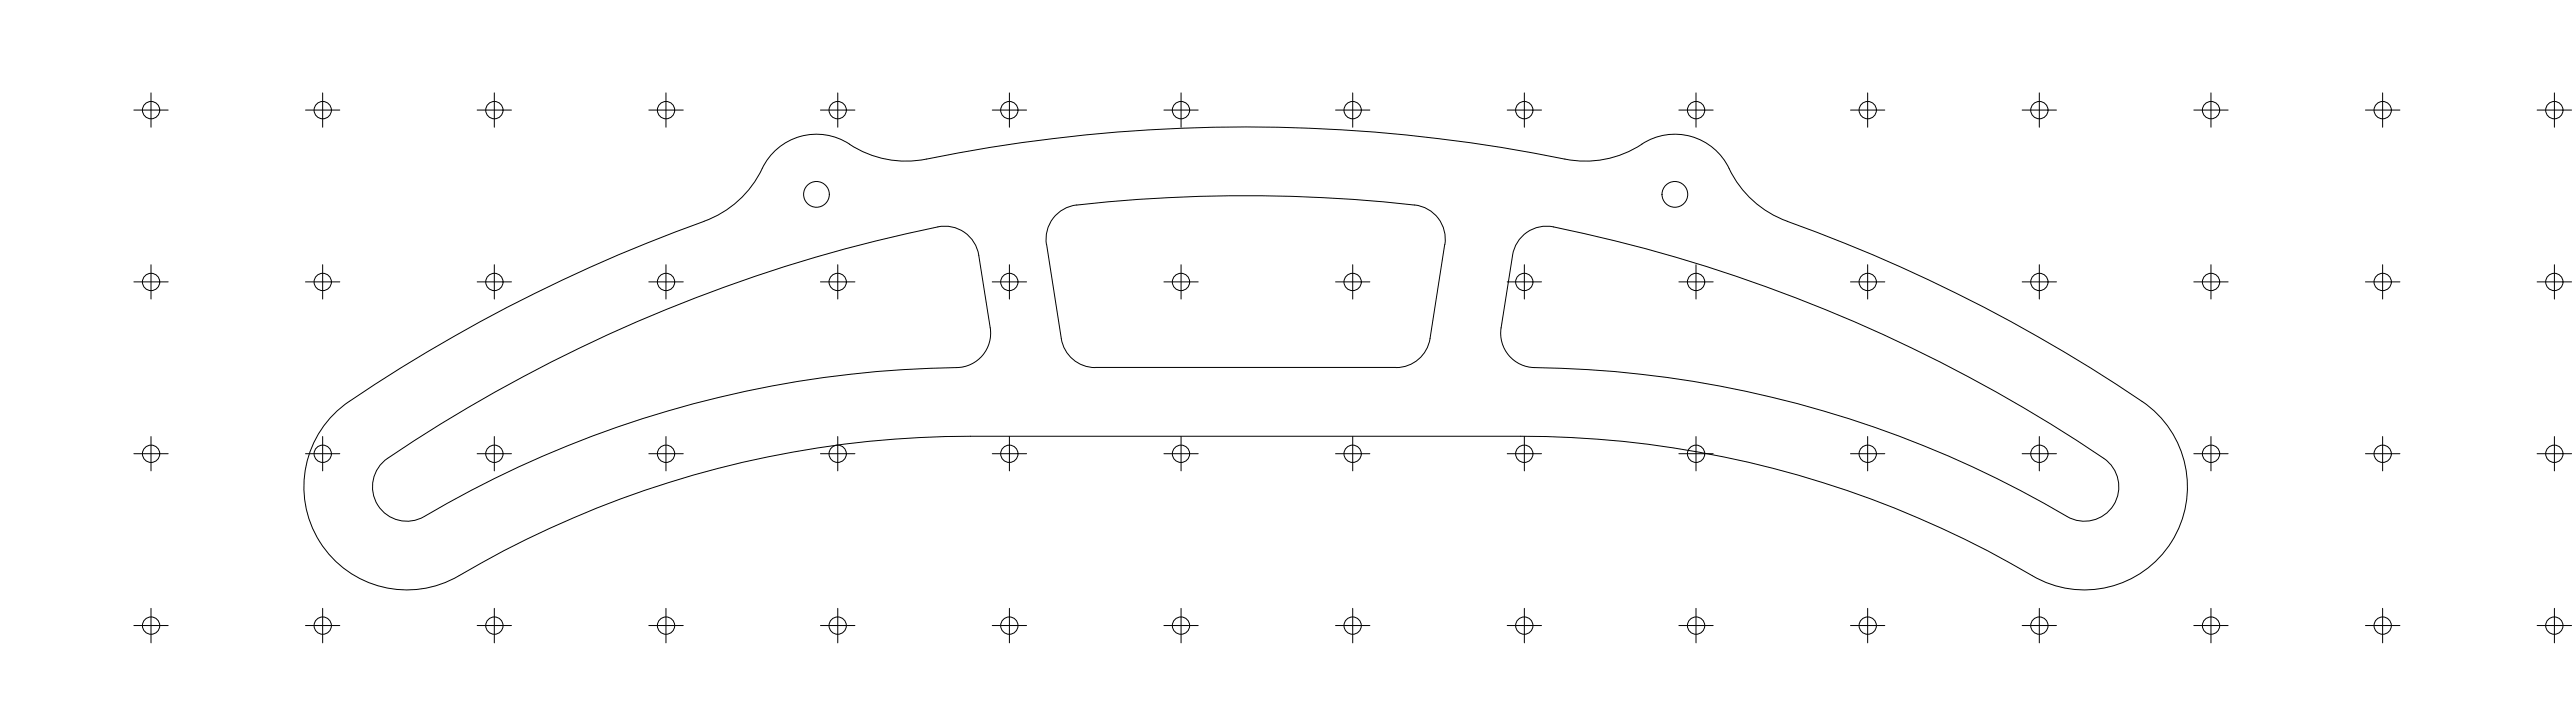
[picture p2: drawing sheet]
<svg xmlns="http://www.w3.org/2000/svg" width="1500mm" height="420mm" viewBox="0 0 1500 420" stroke-linecap="round" stroke-linejoin="round" font-family="sans-serif">
<!-- layer: Visible (ISO) -->
<g fill="none" stroke="#000" stroke-width=".58">
<path d="M495 84a60 60 0 0 0 45 9 943 943 0 0 1 378 1 60 60 0 0 0 38-10M495 84a36 36 0 0 0-53 18 60 60 0 0 1-32 27 936 936 0 0 0-206 105M956 84a36 36 0 0 1 53 18 60 60 0 0 0 32 27 921 921 0 0 1 210 107 60 60 0 0 1 13 81 60 60 0 0 1-80 18 587 587 0 0 0-298-81h-321a589 589 0 0 0-301 83 60 60 0 0 1-79-23 60 60 0 0 1 18-80M627 119a20 20 0 0 0-17 23M627 119a889 889 0 0 1 197 0M824 119a20 20 0 0 1 18 23M887 138a20 20 0 0 1 18-6 886 886 0 0 1 323 137 20 20 0 0 1 2 26 20 20 0 0 1-26 6 635 635 0 0 0-314-88 20 20 0 0 1-16-22l7-42a20 20 0 0 1 6-11zM610 142l8 55a20 20 0 0 0 20 17M842 142l-9 55a20 20 0 0 1-20 17M557 214a20 20 0 0 0 20-23l-7-42a20 20 0 0 0-24-17 886 886 0 0 0-323 137 20 20 0 0 0-2 26 20 20 0 0 0 26 6 628 628 0 0 1 310-87M638 214h175"/>
<circle cx="476" cy="113" r="7"/>
<circle cx="976" cy="113" r="7"/>
</g>
<!-- layer: Sketch Geometry (ISO) -->
<g fill="none" stroke="#000" stroke-width=".58">
<path d="M88 54v20M188 54v20M288 54v20M388 54v20M488 54v20M588 54v20M688 54v20M788 54v20M888 54v20M988 54v20M1088 54v20M1188 54v20"/>
<path d="M1288 54v20M1388 54v20M1488 54v20M78 64h20M178 64h20M278 64h20M378 64h20M478 64h20M578 64h20M678 64h20M778 64h20M878 64h20"/>
<path d="M978 64h20M1078 64h20M1178 64h20M1278 64h20M1378 64h20M1478 64h20M88 154v20M188 154v20M288 154v20M388 154v20M488 154v20M588 154v20"/>
<path d="M688 154v20M788 154v20M888 154v20M988 154v20M1088 154v20M1188 154v20M1288 154v20M1388 154v20M1488 154v20M78 164h20M178 164h20M278 164h20"/>
<path d="M378 164h20M478 164h20M578 164h20M678 164h20M778 164h20M878 164h20M978 164h20M1078 164h20M1178 164h20M1278 164h20M1378 164h20M1478 164h20"/>
<path d="M88 254v20M188 254v20M288 254v20M388 254v20M488 254v20M588 254v20M688 254v20M788 254v20M888 254v20M988 254v20M1088 254v20M1188 254v20"/>
<path d="M1288 254v20M1388 254v20M1488 254v20M78 264h20M178 264h20M278 264h20M378 264h20M478 264h20M578 264h20M678 264h20M778 264h20M878 264h20"/>
<path d="M978 264h20M1078 264h20M1178 264h20M1278 264h20M1378 264h20M1478 264h20M88 354v20M188 354v20M288 354v20M388 354v20M488 354v20M588 354v20"/>
<path d="M688 354v20M788 354v20M888 354v20M988 354v20M1088 354v20M1188 354v20M1288 354v20M1388 354v20M1488 354v20M78 364h20M178 364h20M278 364h20"/>
<path d="M378 364h20M478 364h20M578 364h20M678 364h20M778 364h20M878 364h20M978 364h20M1078 364h20M1178 364h20M1278 364h20M1378 364h20M1478 364h20"/>
<circle cx="88" cy="64" r="5"/>
<circle cx="188" cy="64" r="5"/>
<circle cx="288" cy="64" r="5"/>
<circle cx="388" cy="64" r="5"/>
<circle cx="488" cy="64" r="5"/>
<circle cx="588" cy="64" r="5"/>
<circle cx="688" cy="64" r="5"/>
<circle cx="788" cy="64" r="5"/>
<circle cx="888" cy="64" r="5"/>
<circle cx="988" cy="64" r="5"/>
<circle cx="1088" cy="64" r="5"/>
<circle cx="1188" cy="64" r="5"/>
<circle cx="1288" cy="64" r="5"/>
<circle cx="1388" cy="64" r="5"/>
<circle cx="1488" cy="64" r="5"/>
<circle cx="88" cy="164" r="5"/>
<circle cx="188" cy="164" r="5"/>
<circle cx="288" cy="164" r="5"/>
<circle cx="388" cy="164" r="5"/>
<circle cx="488" cy="164" r="5"/>
<circle cx="588" cy="164" r="5"/>
<circle cx="688" cy="164" r="5"/>
<circle cx="788" cy="164" r="5"/>
<circle cx="888" cy="164" r="5"/>
<circle cx="988" cy="164" r="5"/>
<circle cx="1088" cy="164" r="5"/>
<circle cx="1188" cy="164" r="5"/>
<circle cx="1288" cy="164" r="5"/>
<circle cx="1388" cy="164" r="5"/>
<circle cx="1488" cy="164" r="5"/>
<circle cx="88" cy="264" r="5"/>
<circle cx="188" cy="264" r="5"/>
<circle cx="288" cy="264" r="5"/>
<circle cx="388" cy="264" r="5"/>
<circle cx="488" cy="264" r="5"/>
<circle cx="588" cy="264" r="5"/>
<circle cx="688" cy="264" r="5"/>
<circle cx="788" cy="264" r="5"/>
<circle cx="888" cy="264" r="5"/>
<circle cx="988" cy="264" r="5"/>
<circle cx="1088" cy="264" r="5"/>
<circle cx="1188" cy="264" r="5"/>
<circle cx="1288" cy="264" r="5"/>
<circle cx="1388" cy="264" r="5"/>
<circle cx="1488" cy="264" r="5"/>
<circle cx="88" cy="364" r="5"/>
<circle cx="188" cy="364" r="5"/>
<circle cx="288" cy="364" r="5"/>
<circle cx="388" cy="364" r="5"/>
<circle cx="488" cy="364" r="5"/>
<circle cx="588" cy="364" r="5"/>
<circle cx="688" cy="364" r="5"/>
<circle cx="788" cy="364" r="5"/>
<circle cx="888" cy="364" r="5"/>
<circle cx="988" cy="364" r="5"/>
<circle cx="1088" cy="364" r="5"/>
<circle cx="1188" cy="364" r="5"/>
<circle cx="1288" cy="364" r="5"/>
<circle cx="1388" cy="364" r="5"/>
<circle cx="1488" cy="364" r="5"/>
</g>
</svg>
